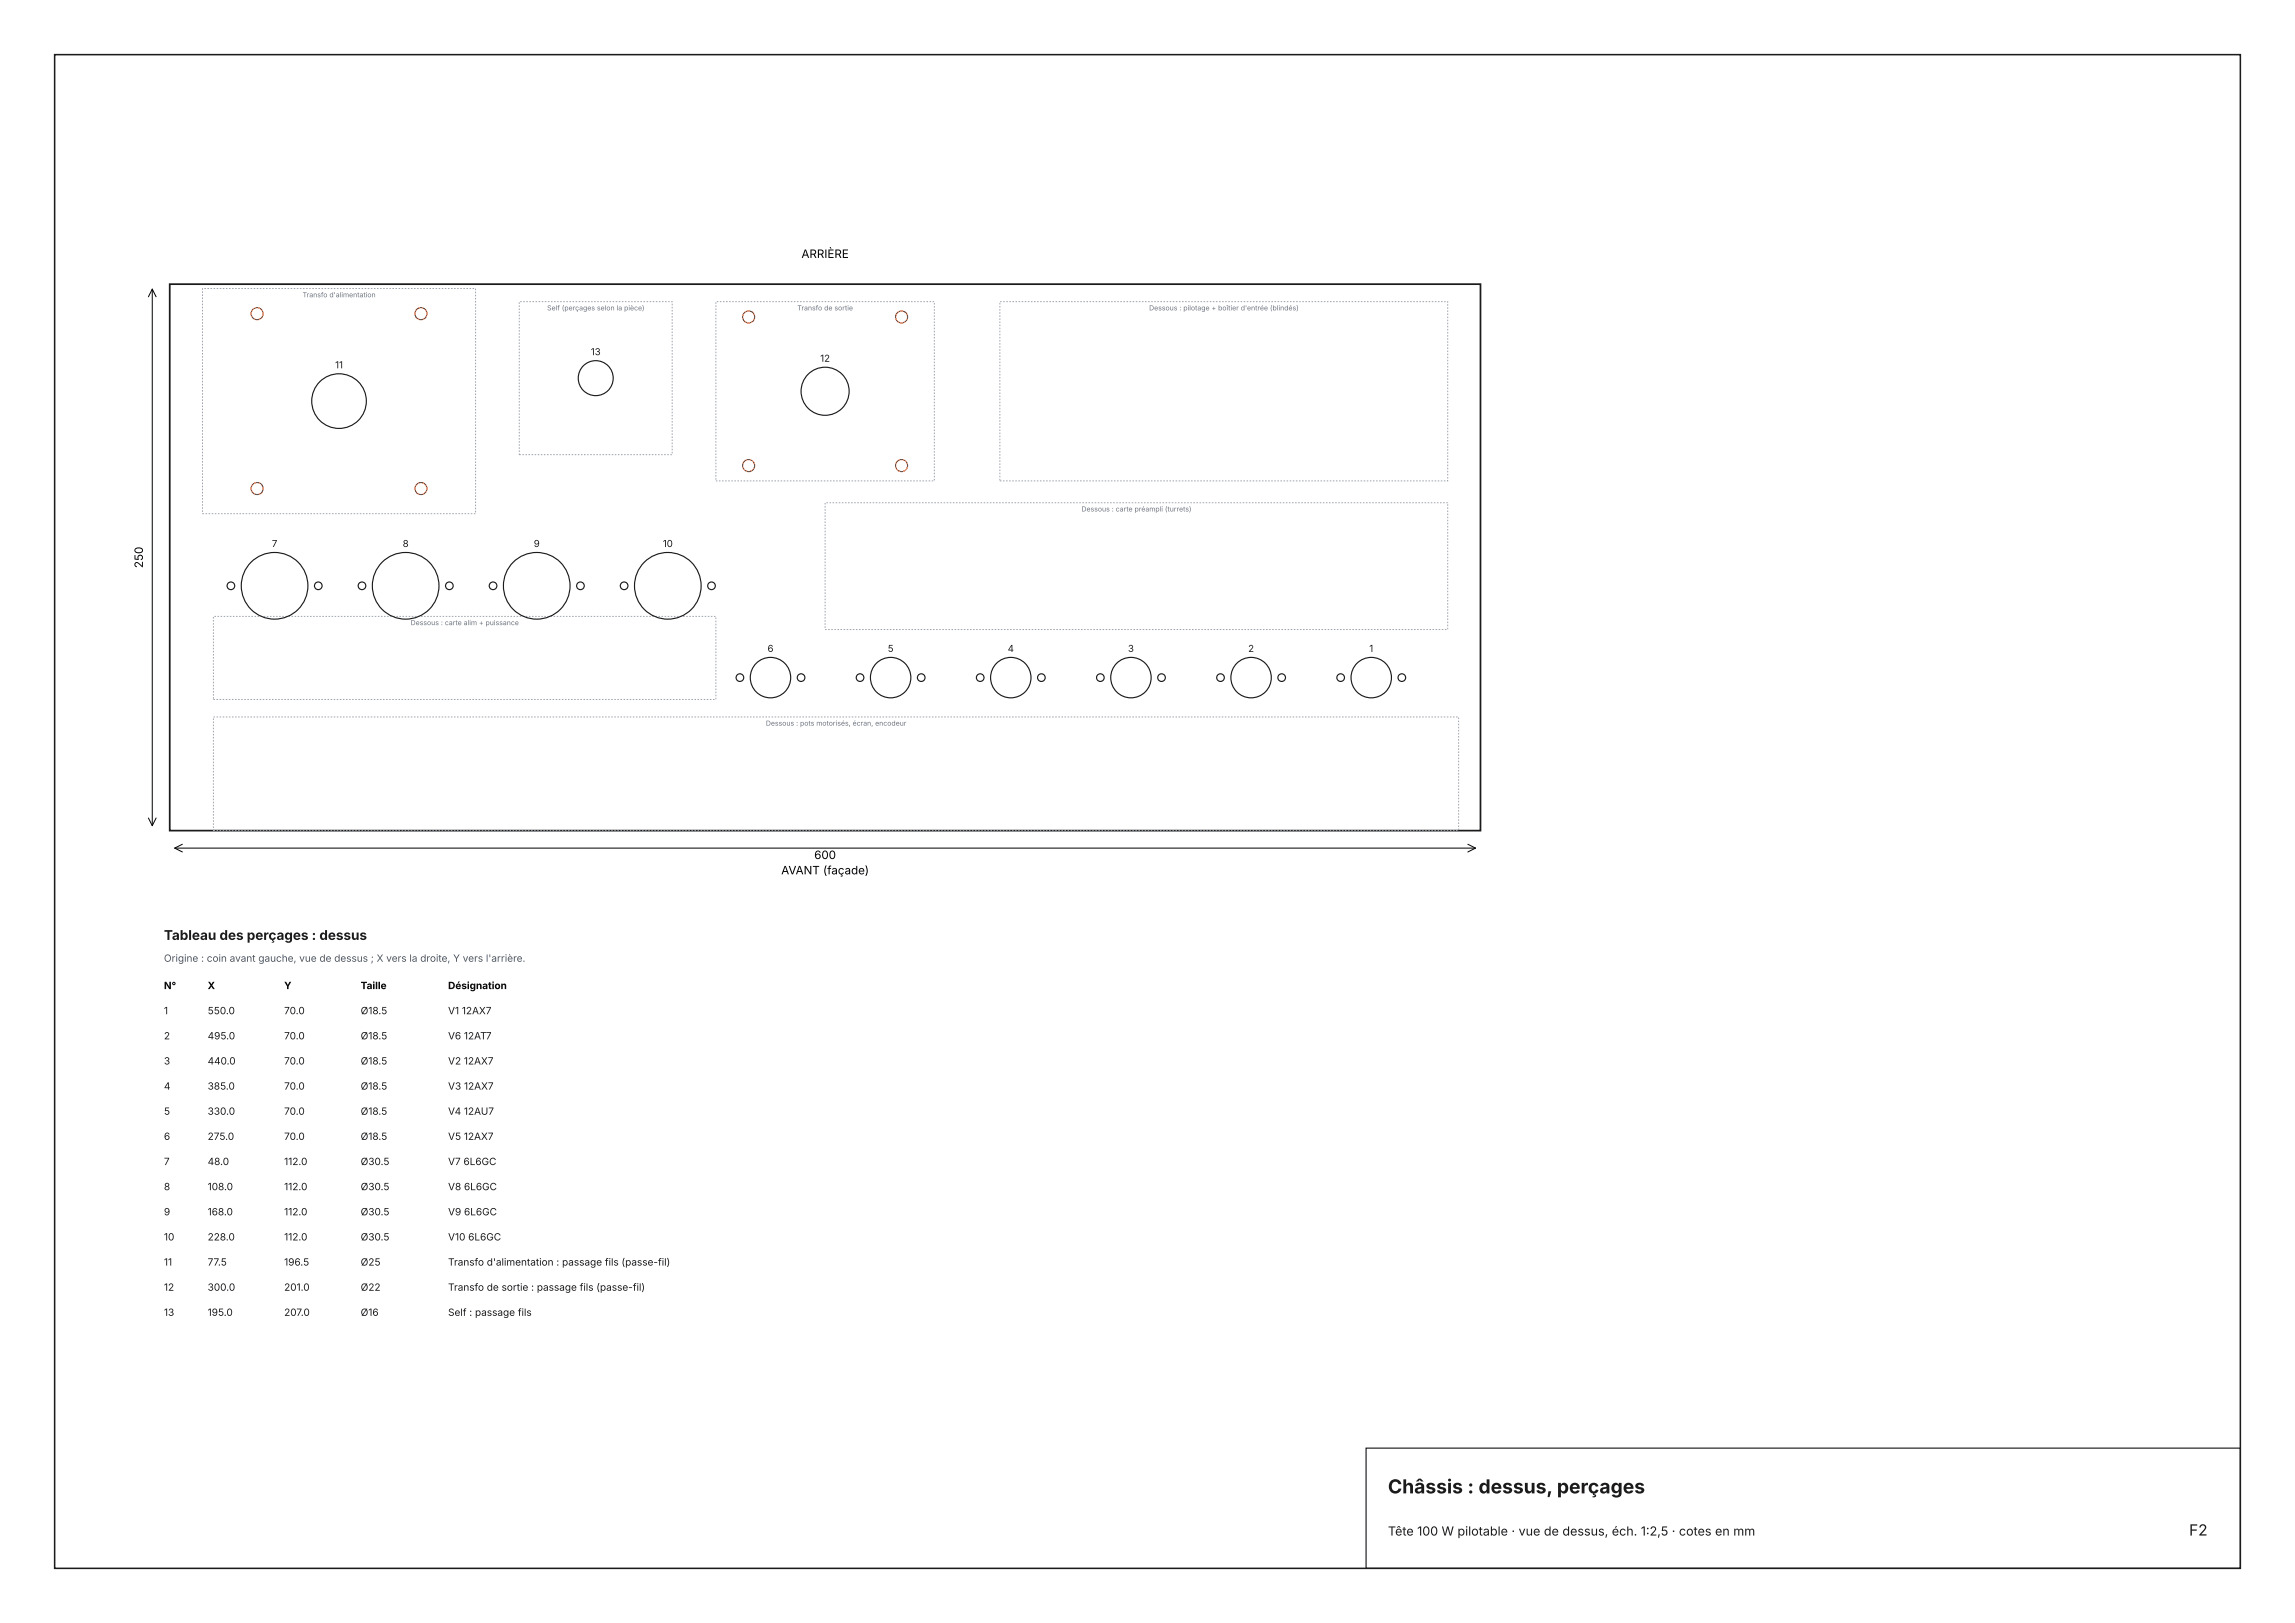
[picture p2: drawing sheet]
<svg xmlns="http://www.w3.org/2000/svg" width="420mm" height="297mm" viewBox="0 0 420 297" stroke-linecap="round" stroke-linejoin="round" font-family="sans-serif">
<defs><g id="words">
<text font-size="3.5" fill="#1b1b1b" x="254.1" y="273.2">Châssis : dessus, perçages</text>
<text font-size="2.8" fill="#1b1b1b" x="400.7" y="280.9">F2</text>
<text font-size="2.5" fill="#1b1b1b" x="30" y="172">Tableau des perçages : dessus</text>
<text font-size="2.3" fill="#1b1b1b" x="254.1" y="280.9">Tête 100 W pilotable · vue de dessus, éch. 1:2,5 · cotes en mm</text>
<g font-size="2.1">
<text x="146.7" y="47.2">ARRIÈRE</text>
<text x="26.2" y="103.9" transform="rotate(-90 26.2 103.9)">250</text>
<text x="143" y="160">AVANT (façade)</text>
<text x="149.1" y="157.2">600</text>
</g>
<g font-size="1.8" fill="#1b1b1b">
<text x="108.1" y="65">13</text>
<text x="61.3" y="67.4">11</text>
<text x="150.1" y="66.2">12</text>
<text x="49.8" y="100.1">7</text>
<text x="73.7" y="100.1">8</text>
<text x="97.7" y="100.1">9</text>
<text x="121.3" y="100.1">10</text>
<text x="140.5" y="119.3">6</text>
<text x="162.5" y="119.3">5</text>
<text x="184.5" y="119.3">4</text>
<text x="206.5" y="119.3">3</text>
<text x="228.5" y="119.3">2</text>
<text x="250.7" y="119.3">1</text>
<text x="30" y="185.6">1</text>
<text x="38" y="185.6">550.0</text>
<text x="52" y="185.6">70.0</text>
<text x="66" y="185.6">Ø18.5</text>
<text x="82" y="185.6">V1 12AX7</text>
<text x="30" y="190.2">2</text>
<text x="38" y="190.2">495.0</text>
<text x="52" y="190.2">70.0</text>
<text x="66" y="190.2">Ø18.5</text>
<text x="82" y="190.2">V6 12AT7</text>
<text x="30" y="194.8">3</text>
<text x="38" y="194.8">440.0</text>
<text x="52" y="194.8">70.0</text>
<text x="66" y="194.8">Ø18.5</text>
<text x="82" y="194.8">V2 12AX7</text>
<text x="30" y="199.4">4</text>
<text x="30" y="203.9">5</text>
<text x="38" y="199.4">385.0</text>
<text x="38" y="203.9">330.0</text>
<text x="52" y="199.4">70.0</text>
<text x="52" y="203.9">70.0</text>
<text x="66" y="199.4">Ø18.5</text>
<text x="66" y="203.9">Ø18.5</text>
<text x="82" y="199.4">V3 12AX7</text>
<text x="82" y="203.9">V4 12AU7</text>
<text x="30" y="208.5">6</text>
<text x="38" y="208.5">275.0</text>
<text x="52" y="208.5">70.0</text>
<text x="66" y="208.5">Ø18.5</text>
<text x="82" y="208.5">V5 12AX7</text>
<text x="30" y="213.1">7</text>
<text x="38" y="213.1">48.0</text>
<text x="52" y="213.1">112.0</text>
<text x="66" y="213.1">Ø30.5</text>
<text x="82" y="213.1">V7 6L6GC</text>
<text x="30" y="217.7">8</text>
<text x="38" y="217.7">108.0</text>
<text x="52" y="217.7">112.0</text>
<text x="66" y="217.7">Ø30.5</text>
<text x="82" y="217.7">V8 6L6GC</text>
<text x="30" y="222.3">9</text>
<text x="30" y="226.9">10</text>
<text x="38" y="222.3">168.0</text>
<text x="38" y="226.9">228.0</text>
<text x="52" y="222.3">112.0</text>
<text x="52" y="226.9">112.0</text>
<text x="66" y="222.3">Ø30.5</text>
<text x="66" y="226.9">Ø30.5</text>
<text x="82" y="222.3">V9 6L6GC</text>
<text x="82" y="226.9">V10 6L6GC</text>
<text x="30" y="231.5">11</text>
<text x="38" y="231.5">77.5</text>
<text x="52" y="231.5">196.5</text>
<text x="66" y="231.5">Ø25</text>
<text x="82" y="231.5">Transfo d'alimentation : passage fils (passe-fil)</text>
<text x="30" y="236.1">12</text>
<text x="38" y="236.1">300.0</text>
<text x="52" y="236.1">201.0</text>
<text x="66" y="236.1">Ø22</text>
<text x="82" y="236.1">Transfo de sortie : passage fils (passe-fil)</text>
<text x="30" y="240.7">13</text>
<text x="38" y="240.7">195.0</text>
<text x="52" y="240.7">207.0</text>
<text x="66" y="240.7">Ø16</text>
<text x="82" y="240.7">Self : passage fils</text>
</g>
<text font-size="1.8" fill="#4b5563" x="30" y="176">Origine : coin avant gauche, vue de dessus ; X vers la droite, Y vers l'arrière.</text>
<g font-size="1.8">
<text x="30" y="181">N°</text>
<text x="38" y="181">X</text>
<text x="52" y="181">Y</text>
<text x="66" y="181">Taille</text>
<text x="82" y="181">Désignation</text>
</g>
<g font-size="1.3" fill="#6b7280">
<text x="55.4" y="54.4">Transfo d'alimentation</text>
<text x="100.1" y="56.8">Self (perçages selon la pièce)</text>
<text x="146" y="56.8">Transfo de sortie</text>
<text x="210.4" y="56.8">Dessous : pilotage + boîtier d'entrée (blindés)</text>
<text x="198" y="93.6">Dessous : carte préampli (turrets)</text>
<text x="75.2" y="114.4">Dessous : carte alim + puissance</text>
<text x="140.2" y="132.8">Dessous : pots motorisés, écran, encodeur</text>
</g>
</g></defs>
<path d="M10 10h400.1v276.9h-400.1z" fill="none" stroke="#1b1b1b" stroke-width=".28"/>
<g fill="none" stroke="#1b1b1b" stroke-width=".21">
<path d="M250.1 264.9h160v22h-160z"/>
<circle cx="62.1" cy="73.4" r="5"/>
<circle cx="109.1" cy="69.2" r="3.2"/>
<circle cx="151" cy="71.6" r="4.4"/>
<circle cx="42.3" cy="107.2" r=".7"/>
<circle cx="50.3" cy="107.2" r="6.1"/>
<circle cx="58.3" cy="107.2" r=".7"/>
<circle cx="66.3" cy="107.2" r=".7"/>
<circle cx="74.3" cy="107.2" r="6.1"/>
<circle cx="82.3" cy="107.2" r=".7"/>
<circle cx="90.3" cy="107.2" r=".7"/>
<circle cx="98.3" cy="107.2" r="6.1"/>
<circle cx="106.3" cy="107.2" r=".7"/>
<circle cx="114.3" cy="107.2" r=".7"/>
<circle cx="122.2" cy="107.2" r="6.1"/>
<circle cx="130.2" cy="107.2" r=".7"/>
<circle cx="135.4" cy="124" r=".7"/>
<circle cx="141" cy="124" r="3.7"/>
<circle cx="146.6" cy="124" r=".7"/>
<circle cx="157.4" cy="124" r=".7"/>
<circle cx="163" cy="124" r="3.7"/>
<circle cx="168.6" cy="124" r=".7"/>
<circle cx="179.4" cy="124" r=".7"/>
<circle cx="185" cy="124" r="3.7"/>
<circle cx="190.6" cy="124" r=".7"/>
<circle cx="201.4" cy="124" r=".7"/>
<circle cx="207" cy="124" r="3.7"/>
<circle cx="212.6" cy="124" r=".7"/>
<circle cx="223.4" cy="124" r=".7"/>
<circle cx="229" cy="124" r="3.7"/>
<circle cx="234.6" cy="124" r=".7"/>
<circle cx="245.4" cy="124" r=".7"/>
<circle cx="251" cy="124" r="3.7"/>
<circle cx="256.6" cy="124" r=".7"/>
</g>
<path d="M31.1 52h239.9v100h-239.9z" fill="none" stroke="#1b1b1b" stroke-width=".32"/>
<path d="M37.1 52.8h50v41.2h-50zM95.1 55.2h27.9v28h-27.9zM131 55.2h40v32.8h-40zM183 55.2h82v32.8h-82zM151 92h114v23.2h-114zM39.1 112.8h91.9v15.2h-91.9zM39.1 131.2h227.9v20.8h-227.9z" fill="none" stroke="#9ca3af" stroke-width=".18" stroke-dasharray=".3 .3" stroke-linecap="butt"/>
<g fill="none" stroke="#c2410c" stroke-width=".21">
<circle cx="47.1" cy="57.4" r="1.1"/>
<circle cx="77.1" cy="57.4" r="1.1"/>
<circle cx="137" cy="58" r="1.1"/>
<circle cx="165" cy="58" r="1.1"/>
<circle cx="47.1" cy="89.4" r="1.1"/>
<circle cx="77.1" cy="89.4" r="1.1"/>
<circle cx="137" cy="85.2" r="1.1"/>
<circle cx="165" cy="85.2" r="1.1"/>
</g>
<path d="M27.2 54.3l.7-1.4 .7 1.4M27.9 52.9v98.2M27.2 149.6l.7 1.5 .7-1.5M32 155.2h238.1M33.4 154.5l-1.4 .7 1.4 .7M268.7 154.5l1.4 .7-1.4 .7" fill="none" stroke="#000" stroke-width=".18"/>
<use href="#words"/>
</svg>
